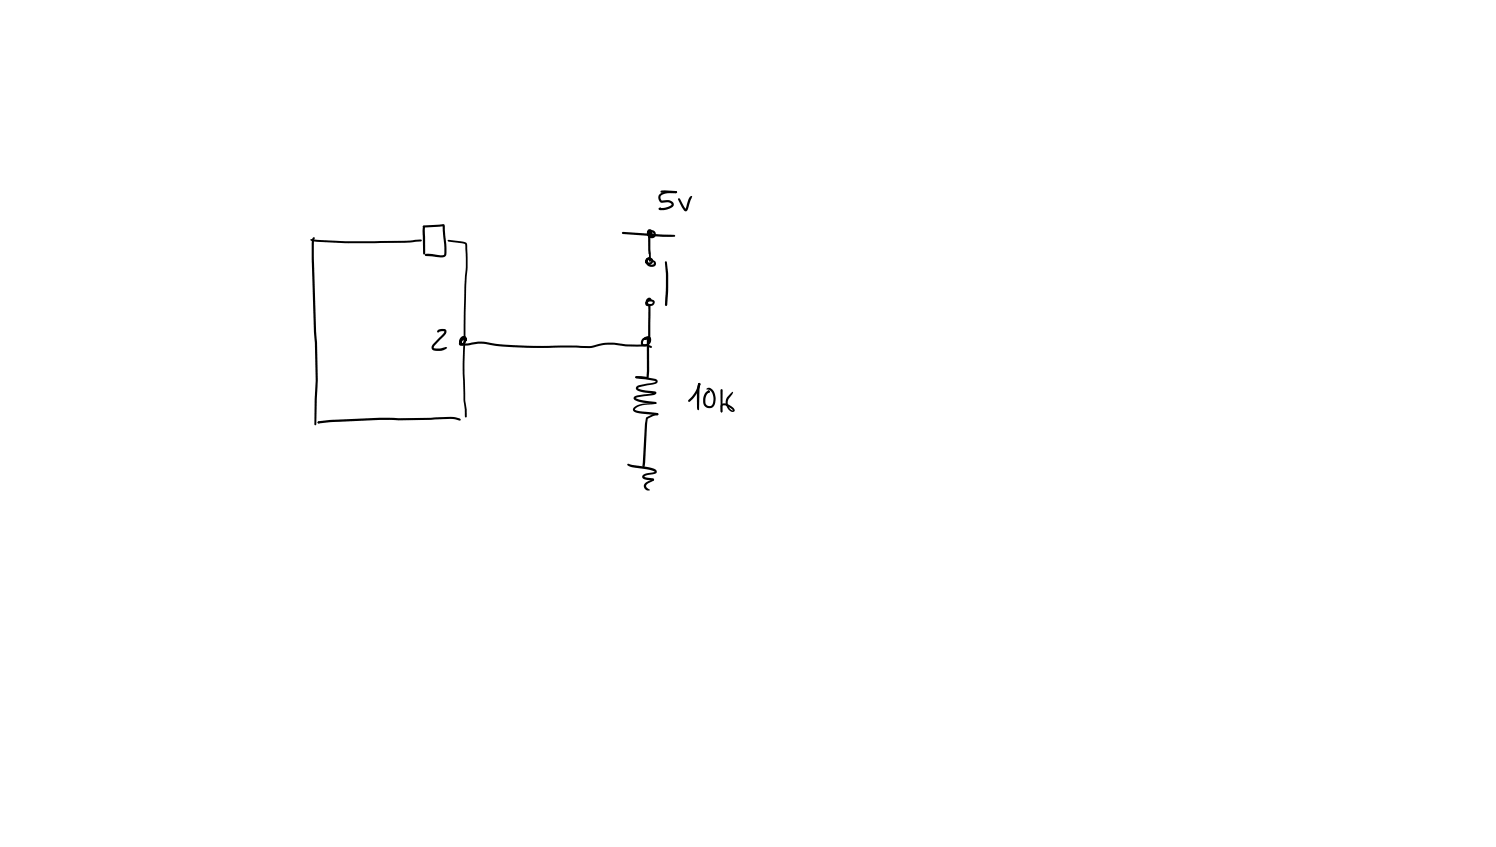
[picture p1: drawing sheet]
<svg xmlns="http://www.w3.org/2000/svg" width="449mm" height="254mm" viewBox="0 0 449 254" stroke-linecap="round" stroke-linejoin="round" font-family="sans-serif">
<g fill="#000">
<path d="M198.2 57.2l1.1-.1 3.5 .2 .3 .3-.3 .3-4.4-.1-.2-.1zM197.8 58.3a6.2 6.2 0 0 1 4.8-1l.4 .1v.4a8.3 8.3 0 0 0-4.5 .7l-.4 .6 .4 1 1.5-.1a1.55 1.55 0 0 1 2 1.7l-.1 .2a3.9 3.9 0 0 1-2.8 1.1h-1a.41 .41 0 0 1-.5-.2 .41 .41 0 0 1 .1-.5 .41 .41 0 0 1 .6 .1l-.3 .3v-.3a5.6 5.6 0 0 0 3.3-.8l.1-.4-.7-.5-1.8 .1a1.49 1.49 0 0 1-1.3-.9 1.49 1.49 0 0 1 .2-1.6zM203.5 59.5l.4 .1 1.8 3.1h-.1l1.1-3.3 .5-.6 .4 .1-1.2 3.7a.68 .68 0 0 1-.6 .8 .68 .68 0 0 1-.7-.5l-1.7-3zM93.2 71.8l3.2 .2a337.5 337.5 0 0 0 24.9 .2l4.9-.4 .3 .3-.2 .3-5 .4a334.7 334.7 0 0 1-24.9-.2l-3.1-.4zM93.9 71.2l.2-.1 .3 .3-.2 1.3v5.4l1.1 36-.4 13.2-.3 .3-.3-.3 .4-13.2-.3-11.4-.2-3.2-.7-21.4v-5.4zM126.9 67.8l5.5-.5a.74 .74 0 0 1 .9 0 .74 .74 0 0 1 .1 1l.5 7.5a1.17 1.17 0 0 1-1.3 1.4l-4.8-.4-.4-.3 .1-.3a2.6 2.6 0 0 1 2.1 0l2.5 .4 1.1-.3 .1-2.2-.5-6.4 .2 .1-5.9 .4h-.2zM126.9 67.9h.5l.1 .3v7.8l-.3 .3-.3-.3-.2-6.7zM134.3 72l5 .5a.9 .9 0 0 1 .8 1l.1 7.3a163.4 163.4 0 0 0-.6 20.6l-.3 10.6 .3 8.1 .4 2.6v2.2l-.3 .3-.3-.3-.4-6.8a446.9 446.9 0 0 1 .7-37.3l-.2-7.6-5-.7zM186.6 69.6l15.6 .8 .3 .3-.3 .3h-3.4l-12-.8-.3-.3zM193.9 77.5l.1-.1a.75 .75 0 0 1 .9-.1 .75 .75 0 0 1 .4 .8l-.3 .3-.5-.6-.4 .8h1l.2-.3-.2-.4-.6 .1-.1 .7 .4 .5 .8 .2 .4-.2 .1-.2-.5-.7a.74 .74 0 0 1 .8-.1 .74 .74 0 0 1 .4 .8 1.5 1.5 0 0 1-1.3 1.1 1.5 1.5 0 0 1-1.5-.7l-.3-1a1.14 1.14 0 0 1 1.3-1.2 1.14 1.14 0 0 1 .9 1.5 1.14 1.14 0 0 1-1.7 .6 1.01 1.01 0 0 1-.7-.8 1.01 1.01 0 0 1 .4-1zM194.4 68.9l.7-.1 .5 .4-.3 .3-.5-.1 .2 1.2 .7 .1 .4-.5-.4-.5h-.8l-.2 .2 .4 .3v-.2l.1 6-.4 .3-.3-.3-.1-1.1v-4.9l.3-.4a.7 .7 0 0 1 1 .7 .7 .7 0 0 1-1.1 .4 .99 .99 0 0 1-.4-1.3 .99 .99 0 0 1 1.3-.4 1.28 1.28 0 0 1 1.2 1.3 1.28 1.28 0 0 1-1.3 1.3 1.28 1.28 0 0 1-1.3-1.2v-1zM194.7 76l.3-.1 .2 .3 .1 1.9-.3 .3-.3-.3z"/>
<path d="M199.5 78.4l.2-.1 .3 .3 .4 4v5.4l-.3 3.5-.3 .3-.3-.4 .2-5.4zM131.3 99l.2-.1a1.66 1.66 0 0 1 2.4 .4l-.3 1-3.3 3.4-.2 .5 .2 .2a7 7 0 0 0 3.6-.3l.2 .2-.1 .1a4.2 4.2 0 0 1-3.8 .7 1.05 1.05 0 0 1-.8-.8 1.05 1.05 0 0 1 .4-1l3.4-3.7v-.3h-.6l-1.2 .4-.3-.3zM194.1 89.6a.63 .63 0 0 1 .9-.3 .63 .63 0 0 1 .1 .9l-.3-.4-.3 .4-.2 .4 .2 .4 1 .1 .3-.4-.1-.2a.89 .89 0 0 0-1-.2 .89 .89 0 0 0-.5 .9 .7 .7 0 0 1 .9 .7v10.1l-.2 .6-.3 .3-.4-.4 .3-.3-.2 .1 .2-10.6 .2 .1a.99 .99 0 0 1-1.2-.9 .99 .99 0 0 1 1-1l.1-.1a1.14 1.14 0 0 1 1.7 1.1v.2a1.35 1.35 0 0 1-2 .6 1.35 1.35 0 0 1-.2-2.1zM138.3 101.1a1.04 1.04 0 0 1 1.5-.1 1.04 1.04 0 0 1 0 1.6 1.27 1.27 0 0 1-2.1 .8 1.56 1.56 0 0 1 .4-1.7 1.56 1.56 0 0 1 1.8-.2l.1 .6-.9-.2-.8 1.1a1.43 1.43 0 0 0 1-1.6h-.4l-.5 .7a.72 .72 0 0 0 .2 .8 .72 .72 0 0 0 .8 .1l5.3-.6a99.2 99.2 0 0 0 23.6 1.2l8.6 .2 4.3-1h3a46.1 46.1 0 0 0 9.9 .5l1.3 .4 .2 .3-.3 .3-1.3-.4a45 45 0 0 1-9.9-.5l-3.1 .1-4.1 .9-8.6-.2a113.2 113.2 0 0 1-24.4-1.1l-2.4 .3a2.98 2.98 0 0 1-3.7-.6v-1zM190.6 112.9l1.3 .1a11.3 11.3 0 0 1 4.9 .7 .72 .72 0 0 1 .5 .8 .72 .72 0 0 1-.7 .6l-4.8 1-.4 .3a5.6 5.6 0 0 0 3.3 .8l1.5 .2a.59 .59 0 0 1 .6 .7 .59 .59 0 0 1-.8 .4l-5.3 .9a10.4 10.4 0 0 0 5.3 1.1l.7 .1 .2 .2-.4 .4a11.6 11.6 0 0 1-6.3-1.4 .84 .84 0 0 1 .1-.9 .84 .84 0 0 1 .8-.3l4.3-.6 .9-.3 .1 .4-1.7-.2a5 5 0 0 1-3.9-1.2 .94 .94 0 0 1 .8-1.2l4.2-.7 .9-.4-5.9-.9-.2-.3zM192.7 101.6a1.24 1.24 0 0 1 2.1 .5l.1 .4-.4 .4-.5-1h-.7l-.4 .5v.7a1.16 1.16 0 0 0 1.4-.2 1.16 1.16 0 0 0 .2-1.4l-.6 .1-.6 .4a.64 .64 0 0 1-.1-.7 .64 .64 0 0 1 .6-.4 1.15 1.15 0 0 1 1.4 .4 1.15 1.15 0 0 1 0 1.4 1.57 1.57 0 0 1-1.4 1.2 1.57 1.57 0 0 1-1.6-.8l.1-.9zM194.3 102.3h.4l.1 .5h-.4zM194.2 100.9l.3-.1 .3 .3-.2 12.1-.5 .3-3.1-.1 .1-.1-.2 .1-.4-.3 .4-.3 3.2 .2-.2 .1 .1-10.7zM209.5 114.9h.5a6.7 6.7 0 0 1-2.2 4.8l-.9 .8-.4-.1v-.4l.8-.8a7.8 7.8 0 0 0 2.1-4zM209.4 115l.3-.2 .4 .4-.3 1.8-.1 5.8-.3 .2-.3-.8-.1-3.2 .1-2.4zM212.4 117.2l.5 .2-.1 .4h-.4zM212.4 117.2h.4v.4l-.4 .1z"/>
<path d="M211.9 116.6l.2-.1a1.49 1.49 0 0 1 2.1 1 3.7 3.7 0 0 1-.5 4.7 2.04 2.04 0 0 1-2.3-.4 2.04 2.04 0 0 1-.5-2.2 2.18 2.18 0 0 1 1.9-2.4l-.2 .5a2.79 2.79 0 0 0-.4 3.9l.2 .1a1.08 1.08 0 0 0 1.5-1 3.1 3.1 0 0 0-1.2-3.8h-.7zM216.2 116.8h.5l.1 .2-.1 6.4-.3 .3-.2-.3zM95.5 126.4l3.6-.5 14.8-.6h15.3l5.9-.3 1.6 .2 1.3 .3 .2 .3-.3 .3-2.8-.5-15.5 .5-5.7-.2-14.4 .7-3.9 .4-.4-.3zM95.3 126.4h.5v.5l-.4 .1zM188.2 139.1l7.6 1.3a.91 .91 0 0 1 1.1 .5 .91 .91 0 0 1-.3 1.1l-3.2 .8-.1 .2 .4 .1 2.2 .4 .3 .3-.3 .4-1.6-.2a1.31 1.31 0 0 1-1.7-1.1 1.73 1.73 0 0 1 2-1.1l1.8-.3-1.8-.6-2.1-.4a6.8 6.8 0 0 1-4.4-1.2zM190.1 122.2l1.1-.7 1.3-.4 2.9-.2 1.2-.3 .3 .3a2.34 2.34 0 0 1-2.2 .4l-1.3 .1a3.3 3.3 0 0 0-3 1.4l1.5 .5 5.3 .5 .3 .4-.4 .3-5.8-.6a1.13 1.13 0 0 1-1.4-1.4zM196.4 120.6l.5 .1-.1 .4-.5-.1zM193.9 125.2l2.5-1.2 .7-.1 .4 .3-.2 .3-1.1 .2-2 .9 .1-.2-1 14.6a.31 .31 0 0 1-.5 .1 .31 .31 0 0 1 .2-.5l-.3 .1 .8-12.6zM219.3 117.9l.4-.4 .2 .1-1.3 1.9a2.23 2.23 0 0 0 1.3 3.5l-.1-.1a2.96 2.96 0 0 0-3.1-1.2l-.2 2-.3-.2-.1-1.4a1.14 1.14 0 0 1 .6-1.1 1.14 1.14 0 0 1 1.3 .1 2.95 2.95 0 0 1 2.4 2 1.05 1.05 0 0 1-1.9-.3l-.6-1.1-.2-1.5 .4-1.1zM193.5 144.9l2.2-1.3h.4v.5l-1.8 .9-.5 .6 .2 .6 1 .7a1.27 1.27 0 0 1-1.6-.3 1.27 1.27 0 0 1 .1-1.7z"/>
<circle cx="127.1" cy="68" r=".3"/>
<circle cx="209.7" cy="115.2" r=".35"/>
<circle cx="197.1" cy="124.2" r=".33"/>
</g>
</svg>
